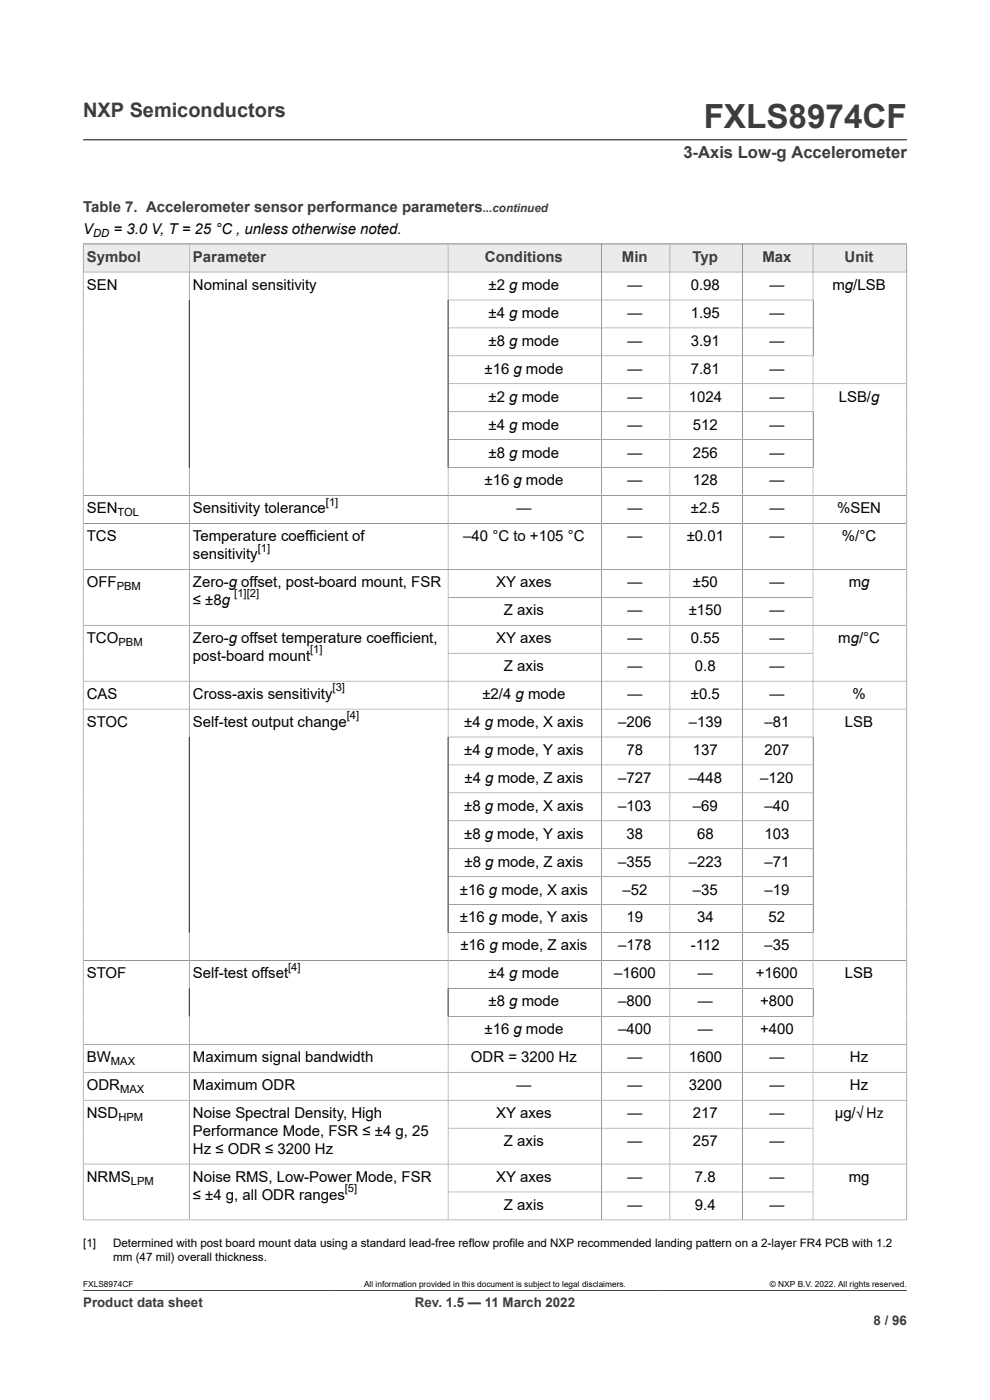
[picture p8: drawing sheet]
<svg xmlns="http://www.w3.org/2000/svg" width="210mm" height="297mm" viewBox="0 0 210 297" stroke-linecap="round" stroke-linejoin="round" font-family="sans-serif">
<defs><g id="words">
<text font-size="7.1" fill="#3c3c3c" x="149.3" y="27.2">FXLS8974CF</text>
<text font-size="4.2" fill="#3c3c3c" x="17.6" y="24.8">NXP Semiconductors</text>
<text font-size="3.5" fill="#3c3c3c" x="145" y="33.5">3-Axis Low-g Accelerometer</text>
<g font-size="3.2" fill="#3c3c3c">
<text x="17.6" y="45.1">Table 7. Accelerometer sensor performance parameters</text>
<text x="18.4" y="55.6">Symbol</text>
<text x="40.9" y="55.6">Parameter</text>
<text x="102.9" y="55.6">Conditions</text>
<text x="131.9" y="55.6">Min</text>
<text x="146.9" y="55.6">Typ</text>
<text x="161.7" y="55.6">Max</text>
<text x="179.1" y="55.6">Unit</text>
</g>
<g font-size="3.2">
<text x="17.6" y="49.6">V</text>
<text x="24.1" y="49.6">= 3.0 V, T = 25 °C , unless otherwise noted.</text>
<text x="18.4" y="61.5">SEN</text>
<text x="40.9" y="61.5">Nominal sensitivity</text>
<text x="103.7" y="61.5">±2 g mode</text>
<text x="133.1" y="61.5">—</text>
<text x="146.5" y="61.5">0.98</text>
<text x="163.2" y="61.5">—</text>
<text x="176.6" y="61.5">mg/LSB</text>
<text x="103.7" y="67.4">±4 g mode</text>
<text x="133.1" y="67.4">—</text>
<text x="146.5" y="67.4">1.95</text>
<text x="163.2" y="67.4">—</text>
<text x="103.7" y="73.4">±8 g mode</text>
<text x="133.1" y="73.4">—</text>
<text x="146.5" y="73.4">3.91</text>
<text x="163.2" y="73.4">—</text>
<text x="102.8" y="79.3">±16 g mode</text>
<text x="133.1" y="79.3">—</text>
<text x="146.5" y="79.3">7.81</text>
<text x="163.2" y="79.3">—</text>
<text x="103.7" y="85.2">±2 g mode</text>
<text x="133.1" y="85.2">—</text>
<text x="146.1" y="85.2">1024</text>
<text x="163.2" y="85.2">—</text>
<text x="177.9" y="85.2">LSB/g</text>
<text x="103.7" y="91.1">±4 g mode</text>
<text x="133.1" y="91.1">—</text>
<text x="147" y="91.1">512</text>
<text x="163.2" y="91.1">—</text>
<text x="103.7" y="97.1">±8 g mode</text>
<text x="133.1" y="97.1">—</text>
<text x="147" y="97.1">256</text>
<text x="163.2" y="97.1">—</text>
<text x="102.8" y="103">±16 g mode</text>
<text x="133.1" y="103">—</text>
<text x="147" y="103">128</text>
<text x="163.2" y="103">—</text>
<text x="18.4" y="108.9">SEN</text>
<text x="40.9" y="108.9">Sensitivity tolerance</text>
<text x="109.6" y="108.9">—</text>
<text x="133.1" y="108.9">—</text>
<text x="146.6" y="108.9">±2.5</text>
<text x="163.2" y="108.9">—</text>
<text x="177.6" y="108.9">%SEN</text>
<text x="18.4" y="114.8">TCS</text>
<text x="40.9" y="114.8">Temperature coefficient of</text>
<text x="40.9" y="118.7">sensitivity</text>
<text x="98.3" y="114.8">–40 °C to +105 °C</text>
<text x="133.1" y="114.8">—</text>
<text x="145.7" y="114.8">±0.01</text>
<text x="163.2" y="114.8">—</text>
<text x="178.6" y="114.8">%/°C</text>
<text x="18.4" y="124.6">OFF</text>
<text x="40.9" y="124.6">Zero-g offset, post-board mount, FSR</text>
<text x="105.2" y="124.6">XY axes</text>
<text x="133.1" y="124.6">—</text>
<text x="147" y="124.6">±50</text>
<text x="163.2" y="124.6">—</text>
<text x="180" y="124.6">mg</text>
<text x="40.9" y="128.4">≤ ±8g</text>
<text x="106.9" y="130.5">Z axis</text>
<text x="133.1" y="130.5">—</text>
<text x="146.1" y="130.5">±150</text>
<text x="163.2" y="130.5">—</text>
<text x="18.4" y="136.4">TCO</text>
<text x="40.9" y="136.4">Zero-g offset temperature coefficient,</text>
<text x="105.2" y="136.4">XY axes</text>
<text x="133.1" y="136.4">—</text>
<text x="146.5" y="136.4">0.55</text>
<text x="163.2" y="136.4">—</text>
<text x="177.8" y="136.4">mg/°C</text>
<text x="40.9" y="140.2">post-board mount</text>
<text x="106.9" y="142.4">Z axis</text>
<text x="133.1" y="142.4">—</text>
<text x="147.4" y="142.4">0.8</text>
<text x="163.2" y="142.4">—</text>
<text x="18.4" y="148.3">CAS</text>
<text x="40.9" y="148.3">Cross-axis sensitivity</text>
<text x="102.3" y="148.3">±2/4 g mode</text>
<text x="133.1" y="148.3">—</text>
<text x="146.6" y="148.3">±0.5</text>
<text x="163.2" y="148.3">—</text>
<text x="180.8" y="148.3">%</text>
<text x="18.4" y="154.2">STOC</text>
<text x="40.9" y="154.2">Self-test output change</text>
<text x="98.5" y="154.2">±4 g mode, X axis</text>
<text x="131.1" y="154.2">–206</text>
<text x="146.1" y="154.2">–139</text>
<text x="162.2" y="154.2">–81</text>
<text x="179.2" y="154.2">LSB</text>
<text x="98.5" y="160.1">±4 g mode, Y axis</text>
<text x="132.9" y="160.1">78</text>
<text x="147" y="160.1">137</text>
<text x="162.2" y="160.1">207</text>
<text x="98.5" y="166.1">±4 g mode, Z axis</text>
<text x="131.1" y="166.1">–727</text>
<text x="146.1" y="166.1">–448</text>
<text x="161.3" y="166.1">–120</text>
<text x="98.5" y="172">±8 g mode, X axis</text>
<text x="131.1" y="172">–103</text>
<text x="147" y="172">–69</text>
<text x="162.2" y="172">–40</text>
<text x="98.5" y="177.9">±8 g mode, Y axis</text>
<text x="132.9" y="177.9">38</text>
<text x="147.9" y="177.9">68</text>
<text x="162.2" y="177.9">103</text>
<text x="98.5" y="183.8">±8 g mode, Z axis</text>
<text x="131.1" y="183.8">–355</text>
<text x="146.1" y="183.8">–223</text>
<text x="162.2" y="183.8">–71</text>
<text x="97.6" y="189.8">±16 g mode, X axis</text>
<text x="132" y="189.8">–52</text>
<text x="147" y="189.8">–35</text>
<text x="162.2" y="189.8">–19</text>
<text x="97.6" y="195.7">±16 g mode, Y axis</text>
<text x="132.9" y="195.7">19</text>
<text x="147.9" y="195.7">34</text>
<text x="163" y="195.7">52</text>
<text x="97.7" y="201.6">±16 g mode, Z axis</text>
<text x="131.1" y="201.6">–178</text>
<text x="146.6" y="201.6">-112</text>
<text x="162.2" y="201.6">–35</text>
<text x="18.4" y="207.6">STOF</text>
<text x="40.9" y="207.6">Self-test offset</text>
<text x="103.7" y="207.6">±4 g mode</text>
<text x="130.3" y="207.6">–1600</text>
<text x="148" y="207.6">—</text>
<text x="160.3" y="207.6">+1600</text>
<text x="179.2" y="207.6">LSB</text>
<text x="103.7" y="213.5">±8 g mode</text>
<text x="131.1" y="213.5">–800</text>
<text x="148" y="213.5">—</text>
<text x="161.2" y="213.5">+800</text>
<text x="102.8" y="219.4">±16 g mode</text>
<text x="131.1" y="219.4">–400</text>
<text x="148" y="219.4">—</text>
<text x="161.2" y="219.4">+400</text>
<text x="18.4" y="225.3">BW</text>
<text x="40.9" y="225.3">Maximum signal bandwidth</text>
<text x="99.9" y="225.3">ODR = 3200 Hz</text>
<text x="133.1" y="225.3">—</text>
<text x="146.1" y="225.3">1600</text>
<text x="163.2" y="225.3">—</text>
<text x="180.3" y="225.3">Hz</text>
<text x="18.4" y="231.3">ODR</text>
<text x="40.9" y="231.3">Maximum ODR</text>
<text x="109.6" y="231.3">—</text>
<text x="133.1" y="231.3">—</text>
<text x="146.1" y="231.3">3200</text>
<text x="163.2" y="231.3">—</text>
<text x="180.3" y="231.3">Hz</text>
<text x="18.4" y="237.2">NSD</text>
<text x="40.9" y="237.2">Noise Spectral Density, High</text>
<text x="105.2" y="237.2">XY axes</text>
<text x="133.1" y="237.2">—</text>
<text x="147" y="237.2">217</text>
<text x="163.2" y="237.2">—</text>
<text x="177.1" y="237.2">µg/⎷Hz</text>
<text x="40.9" y="241">Performance Mode, FSR ≤ ±4 g, 25</text>
<text x="40.9" y="244.8">Hz ≤ ODR ≤ 3200 Hz</text>
<text x="106.9" y="243.1">Z axis</text>
<text x="133.1" y="243.1">—</text>
<text x="147" y="243.1">257</text>
<text x="163.2" y="243.1">—</text>
<text x="18.4" y="250.7">NRMS</text>
<text x="40.9" y="250.7">Noise RMS, Low-Power Mode, FSR</text>
<text x="105.2" y="250.7">XY axes</text>
<text x="133.1" y="250.7">—</text>
<text x="147.4" y="250.7">7.8</text>
<text x="163.2" y="250.7">—</text>
<text x="180" y="250.7">mg</text>
<text x="40.9" y="254.5">≤ ±4 g, all ODR ranges</text>
<text x="106.9" y="256.7">Z axis</text>
<text x="133.1" y="256.7">—</text>
<text x="147.4" y="256.7">9.4</text>
<text x="163.2" y="256.7">—</text>
</g>
<g font-size="2.8" fill="#3c3c3c">
<text x="17.6" y="277.3">Product data sheet</text>
<text x="88" y="277.3">Rev. 1.5 — 11 March 2022</text>
<text x="185.3" y="281">8 / 96</text>
</g>
<text font-size="2.5" fill="#3c3c3c" x="102.4" y="45.1">...continued</text>
<g font-size="2.5">
<text x="17.6" y="264.4">[1]</text>
<text x="24" y="264.4">Determined with post board mount data using a standard lead-free reflow profile and NXP recommended landing pattern on a 2-layer FR4 PCB with 1.2</text>
<text x="24" y="267.4">mm (47 mil) overall thickness.</text>
</g>
<g font-size="2.4">
<text x="19.8" y="50.2">DD</text>
<text x="69.1" y="107.3">[1]</text>
<text x="24.9" y="109.5">TOL</text>
<text x="54.7" y="117">[1]</text>
<text x="24.8" y="125.2">PBM</text>
<text x="49.7" y="126.7">[1][2]</text>
<text x="25.1" y="137">PBM</text>
<text x="65.8" y="138.6">[1]</text>
<text x="70.6" y="146.6">[3]</text>
<text x="73.6" y="152.6">[4]</text>
<text x="61.1" y="205.9">[4]</text>
<text x="23.5" y="225.9">MAX</text>
<text x="25.5" y="231.9">MAX</text>
<text x="25.1" y="237.8">HPM</text>
<text x="27.8" y="251.3">LPM</text>
<text x="73.1" y="252.9">[5]</text>
</g>
<g font-size="1.8">
<text x="17.6" y="273.1">FXLS8974CF</text>
<text x="77.2" y="273.1">All information provided in this document is subject to legal disclaimers.</text>
<text x="163.3" y="273.1">© NXP B.V. 2022. All rights reserved.</text>
</g>
</g></defs>
<path d="M17.6 29.7h174.8M17.6 51.8h174.8" fill="none" stroke="#3c3c3c" stroke-width=".21"/>
<path d="M17.7 51.9h22.4v5.7h-22.4z" fill="#ebebeb"/>
<path d="M17.6 51.8h22.5v5.9h-22.5z" fill="none" stroke="#3c3c3c" stroke-width=".21"/>
<path d="M40.2 51.9h54.8v5.7h-54.8z" fill="#ebebeb"/>
<path d="M40.1 51.8h54.9v5.9h-54.9z" fill="none" stroke="#3c3c3c" stroke-width=".21"/>
<path d="M95.1 51.9h32.4v5.7h-32.4z" fill="#ebebeb"/>
<path d="M95 51.8h32.6v5.9h-32.6z" fill="none" stroke="#3c3c3c" stroke-width=".21"/>
<path d="M127.7 51.9h14.3v5.7h-14.3z" fill="#ebebeb"/>
<path d="M127.6 51.8h14.5v5.9h-14.5z" fill="none" stroke="#3c3c3c" stroke-width=".21"/>
<path d="M142.2 51.9h15.2v5.7h-15.2z" fill="#ebebeb"/>
<path d="M142.1 51.8h15.4v5.9h-15.4z" fill="none" stroke="#3c3c3c" stroke-width=".21"/>
<path d="M157.6 51.9h14.8v5.7h-14.8z" fill="#ebebeb"/>
<path d="M157.5 51.8h15v5.9h-15z" fill="none" stroke="#3c3c3c" stroke-width=".21"/>
<path d="M172.5 51.9h19.8v5.7h-19.8z" fill="#ebebeb"/>
<g fill="none" stroke="#3c3c3c" stroke-width=".21">
<path d="M40.1 57.7v201.1M95 57.7v201.1M127.6 57.7v201.1M142.1 57.7v201.1M157.5 57.7v201.1M192.4 57.7h-174.8v201.2M95 63.6h77.5M95 69.6h77.5M95 75.5h77.5M95 81.4h97.4M95 93.3h77.5M95 99.2h77.5"/>
<path d="M172.5 87.3h-77.5M17.6 105.1h174.8M17.6 111.1h174.8M17.6 120.8h174.8M17.6 132.6h174.8M95 126.7h77.5M172.5 138.6h-77.5M17.6 144.5h174.8M17.6 150.4h174.8M95 156.4h77.5M95 162.3h77.5M95 174.1h77.5"/>
<path d="M172.5 168.2h-77.5M95 186h77.5M95 191.9h77.5M172.5 180.1h-77.5M172.5 197.8h-77.5M17.6 203.8h174.8M95 215.6h77.5M172.5 209.7h-77.5M17.6 221.5h174.8M17.6 227.5h174.8M17.6 233.4h174.8M95 239.3h77.5"/>
<path d="M17.6 258.8h174.8M17.6 246.9h174.8M95 252.9h77.5M172.5 258.8v-207h19.9v207.1M17.6 273.8h174.8"/>
</g>
<use href="#words"/>
</svg>
